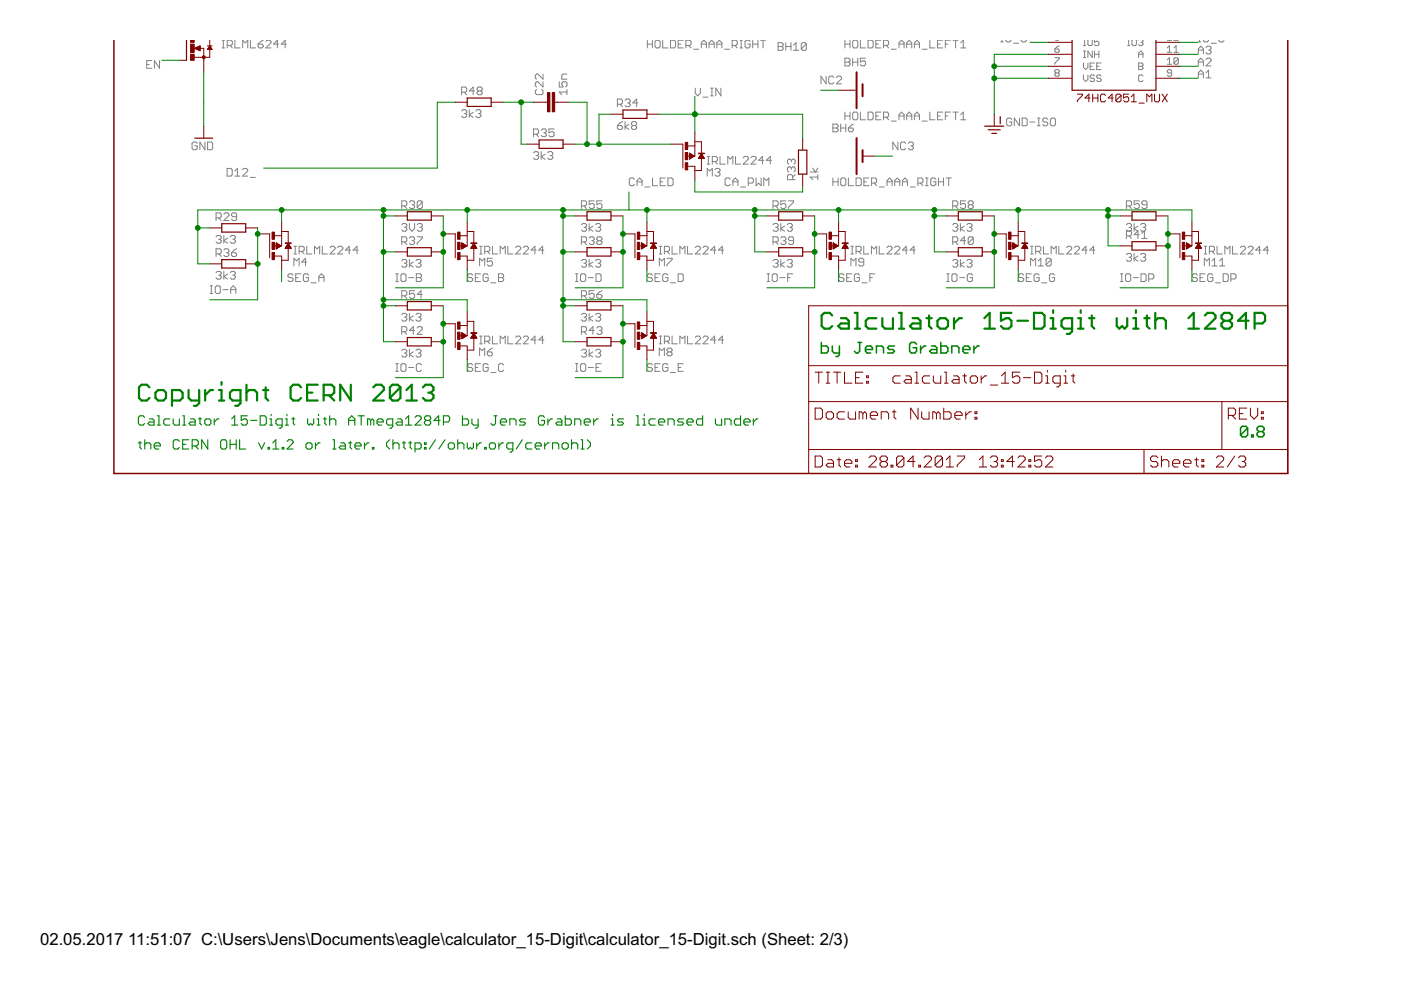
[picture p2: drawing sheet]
<svg xmlns="http://www.w3.org/2000/svg" width="297mm" height="210mm" viewBox="0 0 297 210" stroke-linecap="round" stroke-linejoin="round" font-family="sans-serif">
<defs><g id="words">
<g font-size="4">
<text x="8.5" y="200.4">02.05.2017</text>
<text x="27.2" y="200.4">11:51:07 C:\Users\Jens\Documents\eagle\calculator_15-Digit\calculator_15-Digit.sch (Sheet: 2/3)</text>
</g>
</g></defs>
<g fill="none" stroke="#808080" stroke-width=".21">
<path d="M31.1 13.7h.5M32.2 12.8h-1.1v1.7h1.1M33.8 12.8v1.7l-1.1-1.7v1.7M47.1 10.2h.5M47.1 8.5h.5M47.3 8.5v1.7M48.2 9.6h.8l.3-.2v-.6l-.3-.3h-.8v1.7M48.7 9.6l.6 .6M49.8 8.5v1.7h1.1M51.5 10.2v-1.7l.5 .6 .5-.6v1.7M53.1 8.5v1.7h1.1M54.7 9.4h.8l.3 .2v.3l-.3 .3h-.5l-.3-.3z"/>
<path d="M55.8 8.5l-.5 .3-.6 .6M56.4 8.8l.2-.3h.6l.2 .3v.3l-1 1.1h1M59.1 9.4h-1.1l.8-.9v1.7M60.7 9.4h-1.1l.9-.9v1.7M97.9 19.6h.8l.3-.3v-.6l-.3-.2h-.8v1.6M98.4 19.6l.6 .5M100.6 19.3h-1.1l.8-.8v1.6M101.4 19.3l-.2-.3v-.3l.2-.2h.6l.2 .2v.3l-.2 .3M101.4 19.3h.6M101.4 19.3l-.2 .3v.2l.2 .3h.6l.2-.3v-.2l-.2-.3M113.8 19l-.3 .3v.5l.3 .3h1.1l.2-.3v-.5l-.2-.3M115.1 17.3v1.1l-1.1-1.1h-.2l-.3 .3v.6l.3 .2"/>
<path d="M115.1 15.7v1.1l-1.1-1.1h-.2l-.3 .3v.5l.3 .3M118.6 17.3v1.1h.8l-.3-.5v-.3l.3-.3h.5l.3 .3v.6l-.3 .2M120.2 19.5h-1.6l.5 .6M120.2 19v1.1M120.2 15.7h-.8l-.3 .3v.8h1.1M137.2 9.4h1.1M137.2 8.5v1.7M138.3 8.5v1.7M138.9 8.8l.2-.3h.6l.3 .3v1.1l-.3 .3h-.6l-.2-.3zM140.5 8.5v1.7h1.1M142.2 8.5h.8l.2 .3v1.1l-.2 .3h-.8zM143.8 9.4h.5"/>
<path d="M144.9 8.5h-1.1v1.7h1.1M145.4 9.6h.8l.3-.2v-.6l-.3-.3h-.8v1.7M146 9.6l.5 .6M147.1 10.4h1M147.4 18.7v1.1l.5 .5 .6-.5v-1.1M148.7 9.4h1.1M148.7 10.2v-1.1l.5-.6 .6 .6v1.1M150.3 9.4h1.1M150.3 10.2v-1.1l.6-.6 .5 .6v1.1M150.7 18.7h.5M150.9 18.7v1.6M152 9.4h1.1"/>
<path d="M152 10.2v-1.1l.5-.6 .6 .6v1.1M152.8 18.7v1.6l-1-1.6v1.6M153.6 10.4h1.1M155.2 9.6h.9l.2-.2v-.6l-.2-.3h-.9v1.7M155.8 9.6l.5 .6M156.9 10.2h.5M156.9 8.5h.5M157.1 8.5v1.7M159 8.8l-.2-.3h-.6l-.2 .3v1.1l.2 .3h.6l.2-.3v-.5h-.5M159.6 9.4h1.1M159.6 8.5v1.7M160.7 8.5v1.7"/>
<path d="M161.2 8.5h1.1M161.8 8.5v1.7M165 9h.8l.3 .3v.3l-.3 .3 .3 .2v.3l-.3 .3h-.8zM165 9.9h.8M166.6 9.9h1.1M166.6 9v1.7M167.7 9v1.7M168.3 10.7h1M168.3 9.6l.5-.6v1.7M171 9.3l-.3-.3h-.5l-.3 .3v1.1M171 9.3v1.1l-.3 .3h-.5l-.3-.3M171 9.3l-1.1 1.1"/>
<path d="M175.2 16.2v1.6l-1.1-1.6v1.6M176.8 16.4l-.3-.2h-.5l-.3 .2v1.1l.3 .3h.5l.3-.3M177.3 16.4l.3-.2h.5l.3 .2v.3l-1.1 1.1h1.1M179.1 12.3h.9l.2 .3v.3l-.2 .3 .2 .2v.3l-.2 .3h-.9zM179.1 9.4h1.1M179.1 8.5v1.7M179.1 13.2h.9M180.2 8.5v1.7M180.8 12.3v1.7M180.8 13.2h1.1M181 8.5h.6l.3 .3v1.1l-.3 .3h-.6l-.2-.3v-1.1zM181.9 12.3v1.7"/>
<path d="M182.4 8.5v1.7h1.1M183.5 12.3h-1.1v.9l.6-.3h.2l.3 .3v.5l-.3 .3h-.5l-.3-.3M184 8.5h.9l.2 .3v1.1l-.2 .3h-.9zM185.7 9.4h.5M186.8 8.5h-1.1v1.7h1.1M187.3 9.6h.8l.3-.2v-.6l-.3-.3h-.8v1.7M187.9 9.6l.5 .6M189 10.4h1M190.6 9.4h1.1M190.6 10.2v-1.1l.5-.6 .6 .6v1.1M192.2 9.4h1.1M192.2 10.2v-1.1l.6-.6 .5 .6v1.1"/>
<path d="M193.9 9.4h1M193.9 10.2v-1.1l.5-.6 .5 .6v1.1M195.5 10.4h1.1M197.1 8.5v1.7h1.1M198.8 9.4h.5M199.9 8.5h-1.1v1.7h1.1M200.4 9.4h.6M201.5 8.5h-1.1v1.7M202.1 8.5h1M202.6 8.5v1.7M203.7 10.2h1.1M203.7 9.1l.5-.6v1.7"/>
<path d="M212.2 8.9h.5M212.4 8.5v.4M213.3 8.5l.2 .4h.6l.2-.4M214.9 9.2h1.1M216.5 8.5l.3 .4h.5l.3-.4M223.6 10.4h.7l.3 .5-.3 .2h-.4l-.3-.2zM223.6 12.2h1v.3l-1 .9v.2M223.8 8.5h.6M223.9 15.5l-.3 .2 .3 .5h.4l.3-.3-.3-.4M223.9 15.5l-.3-.3 .3-.4h.4l.3 .2-.3 .5M223.9 15.5h.4M224.6 9.7l-1 .7"/>
<path d="M229.7 9.7h.5M229.7 13.4v.9l.5 .5 .5-.5v-.9M229.7 15.9v.9l.5 .5 .5-.5v-.9M229.7 12.2h.5M229.7 10.8h.5M230 8.5v1.2M230 10.8v1.4M230.7 8.5v.9l.2 .3h.5l.2-.3-.1-.9M231.1 14.1h.5M231.6 10.8v1.4l-.9-1.4v1.4M232.1 8.5v.5l.4-.3 .5 .3v.4l-.3 .3h-.4l-.2-.3M232.1 16.1l-.3-.2h-.4l-.3 .5 .3 .2h.4l.3 .5-.3 .2h-.4l-.3-.2"/>
<path d="M232.1 13.4h-1v1.4h1M232.1 10.8v1.4M232.1 11.5h.9M232.5 14.1h.5M233 10.8v1.4M233.4 16.1l-.2-.2h-.5l-.2 .2 .2 .5h.5l.2 .2-.2 .5h-.5l-.2-.2M233.4 13.4h-.9v1.4h.9M239.1 9.7h.4M239.3 8.5v1.2M240.1 8.5l-.1 .9 .2 .3h.5l.2-.3v-.9M241.4 13.4h.7l.2 .2-.2 .5 .2 .4-.2 .3h-.7zM241.4 14.1h.7"/>
<path d="M241.4 11.5h.9M241.4 12.2v-.9l.5-.5 .4 .5v.9M241.5 8.5h-.1M241.9 9h.2M242.1 9l.2 .2-.2 .5h-.5l-.2-.3M242.3 8.5v.2l-.2 .3M242.3 16.1l-.2-.2h-.5l-.2 .2v1l.2 .2h.5l.2-.2M247.5 8.6h.9M247.5 11.1h.9M247.5 10.2l.4-.5v1.4M247.5 12.7l.4-.5v1.4M247.5 13.6h.9"/>
<path d="M247.9 8.5v.1M248.4 15.5h-.7l-.2-.3 .2-.4h.5l.2 .2v.9l-.2 .3h-.5l-.2-.3M248.9 11.1h.9M248.9 10.2l.5-.5v1.4M249 8.5l-.1 .1h.9M249.8 12.5l-.2-.3h-.5l-.2 .3v.9M249.8 12.5v.9l-.2 .2h-.5l-.2-.2M249.8 12.5l-.9 .9M254.1 15.7h1M254.1 13.2h1M254.1 11.4v-1l.5-.6 .5 .6v1M254.1 14v-1.1l.5-.6 .5 .6v1.1"/>
<path d="M254.1 16.5v-1.1l.5-.5 .5 .5v1.1M254.1 10.6h1M254.1 8.9h.5M254.3 8.5v.4M255.1 8.5l.3 .4h.6l.2-.4M255.7 12.6l.3-.3h.5l.3 .3v.3l-1.1 1.1h1.1M255.7 10.1l.3-.3h.5l.3 .3v.3l-.3 .2M255.7 15.4l.5-.5v1.6M255.7 16.5h1.1M256.2 10.6h.3M256.5 10.6l.3 .3v.3l-.3 .2h-.5l-.3-.2M256.8 9.2h1.1"/>
<path d="M258.4 8.5l.3 .4h.5l.3-.3M41.8 30.4l-.2-.3h-.6l-.3 .3v1.1l.3 .2h.6l.2-.2v-.6h-.5M43.5 30.1v1.6l-1.1-1.6v1.6M44 30.1h.8l.3 .3v1.1l-.3 .2h-.8zM48.2 35.7h.8l.2 .3v1.1l-.2 .2h-.8zM49.8 37.3h1.1M49.8 36.3l.5-.6v1.6M51.4 36l.3-.3h.5l.3 .3v.3l-1.1 1h1.1M53.1 37.6h1M97.9 23.5l.2-.2h.6l.3 .2v.3l-.3 .3M98.4 24.1h.3M98.7 24.1l.3 .2v.3l-.3 .3h-.6l-.2-.3"/>
<path d="M99.5 23.3v1.6M100.3 23.8l-.8 .5 .8 .6M100.9 23.5l.3-.2h.5l.3 .2v.3l-.3 .3M101.4 24.1h.3M101.7 24.1l.3 .2v.3l-.3 .3h-.5l-.3-.3M113.1 32.4l.3-.2h.5l.3 .2v.3l-.3 .3M113.1 28.4h.8l.3-.2v-.6l-.3-.3h-.8v1.7M113.6 33h.3M113.6 28.4l.6 .6M113.9 33l.3 .2v.3l-.3 .3h-.5l-.3-.3M114.7 32.2v1.6M114.7 27.6l.3-.3h.6l.2 .3v.3l-.2 .3"/>
<path d="M115.3 28.2h.3M115.6 32.7l-.9 .5 .9 .6M115.6 28.2l.2 .2v.3l-.2 .3h-.6l-.3-.3M116.1 32.4l.3-.2h.5l.3 .2v.3l-.3 .3M116.6 33h.3M116.9 33l.3 .2v.3l-.3 .3h-.5l-.3-.3M117.5 27.3h-1.1v.9l.5-.3h.3l.3 .3v.5l-.3 .3h-.6l-.2-.3M130.9 22.1h.8l.3-.3v-.5l-.3-.3h-.8v1.6M130.9 26.6h.8l.3 .3v.3l-.3 .2h-.6l-.2-.2zM131.4 22.1l.6 .5M132 25.8l-.6 .3-.5 .5M132.5 25.8v1.6"/>
<path d="M132.5 21.3l.3-.3h.5l.3 .3v.2l-.3 .3M133.1 21.8h.2M133.3 26.4l-.8 .5 .8 .5M133.3 21.8l.3 .3v.3l-.3 .2h-.5l-.3-.2M134.2 26.6l-.3 .3v.3l.3 .2h.5l.3-.2v-.3l-.3-.3M134.2 26.6h.5M134.2 26.6l-.3-.2v-.3l.3-.3h.5l.3 .3v.3l-.3 .2M134.5 38l-.3-.3h-.5l-.3 .3v1.1l.3 .3h.5l.3-.3M135.1 38.5h1M135.1 39.4v-1.1l.5-.6 .5 .6v1.1M135.3 21.8h-1.1l.8-.8v1.6M136.7 39.6h1.1"/>
<path d="M138.3 37.7v1.7h1.1M140 38.5h.5M141.1 37.7h-1.1v1.7h1.1M141.6 37.7h.8l.3 .3v1.1l-.3 .3h-.8zM149 20.6h1.1M149.9 34.8h.6M149.9 33.2h.6M149.9 37.3v-1.6l.6 .6 .5-.6v1.6M150.2 33.2v1.6M150.7 20.3h.5M151 34.2h.8l.3-.2v-.6l-.3-.2h-.8v1.6M151.6 34.2l.5 .6"/>
<path d="M151.6 36l.2-.3h.6l.3 .3v.3l-.3 .2M152.1 36.5h.3M152.4 36.5l.3 .3v.3l-.3 .2h-.6l-.2-.2M152.7 33.2v1.6h1.1M154.3 34.8v-1.6l.5 .5 .6-.5v1.6M154.8 38l-.2-.3h-.6l-.3 .3v1.1l.3 .3h.6l.2-.3M155.4 39.4v-1.1l.5-.6 .6 .6v1.1M155.4 38.5h1.1M155.9 33.2v1.6h1.1M157 39.6h1.1M157.6 33.4l.2-.2h.6l.3 .2v.3l-1.1 1.1h1.1M158.6 38.8h.9l.2-.3v-.5l-.2-.3h-.9v1.7"/>
<path d="M159.2 33.4l.3-.2h.5l.3 .2v.3l-1.1 1.1h1.1M160.3 37.7v1.7l.5-.6 .6 .6v-1.7M161.9 34h-1.1l.8-.8v1.6M161.9 39.4v-1.7l.6 .6 .5-.6v1.7M163.6 34h-1.1l.8-.8v1.6M167.8 34l-.3-.3h-.3l-.2 .3v.5l.2 .3M167.8 34l.3-.3h.2l.3 .3v.5l-.3 .3M167.8 35.6l-.3-.2h-.3l-.2 .2v.6l.2 .3M167.8 35.6l.3-.2h.2l.3 .2v.6l-.3 .3M167.8 34v.3M167.8 35.6v.3M168.1 38.1v-.8l-.3-.3h-.6l-.2 .3v.8h1.6"/>
<path d="M168.6 37l-.5 .5M171.8 36.5h1.6M172.3 35.6l.5 .9 .6-.9M173.4 37.5h-1.6l.5 .6M173.4 37v1.1M176.6 26.3h.8l.3 .3v.3l-.3 .2 .3 .3v.3l-.3 .2h-.8zM176.6 37.7v1.7M176.6 38.5h1.1M176.6 27.1h.8M177.7 37.7v1.7M178.2 26.3v1.6M178.2 27.1h1.1"/>
<path d="M178.5 37.7h.5l.3 .3v1.1l-.3 .3h-.5l-.3-.3v-1.1zM179.1 23.8v1.6M179.1 24.6h1.1M179.3 26.3v1.6M179.9 37.7v1.7h1.1M179.9 27.1h.8l.3 .3v.3l-.3 .2h-.6l-.2-.2zM180.2 23.8v1.6M181 26.3l-1.1 .8M181 23.8h.6l.3 .2v1.1l-.3 .3h-.6l-.2-.3v-1.1zM181.5 37.7h.8l.3 .3v1.1l-.3 .3h-.8zM182.4 23.8v1.6h1.1M183.2 38.5h.5"/>
<path d="M184 23.8h.9l.2 .2v1.1l-.2 .3h-.9zM184.2 37.7h-1v1.7h1M184.8 38.8h.8l.3-.3v-.5l-.3-.3h-.8v1.7M185.3 38.8l.6 .6M185.7 24.6h.5M186.4 39.6h1.1M186.8 23.8h-1.1v1.6h1.1M187.3 24.8h.8l.3-.2v-.6l-.3-.2h-.8v1.6M187.9 24.8l.5 .6M188.1 39.4v-1.1l.5-.6 .5 .6v1.1M188.1 38.5h1M189 25.7h1"/>
<path d="M189.7 39.4v-1.1l.5-.6 .6 .6v1.1M189.7 38.5h1.1M190.4 30.1v1.6l-1.1-1.6v1.6M190.6 25.4v-1.1l.5-.5 .6 .5v1.1M190.6 24.6h1.1M191.3 38.5h1.1M191.3 39.4v-1.1l.6-.6 .5 .6v1.1M192 30.4l-.3-.3h-.5l-.3 .3v1.1l.3 .2h.5l.3-.2M192.2 25.4v-1.1l.6-.5 .5 .5v1.1M192.2 24.6h1.1M192.6 30.4l.2-.3h.6l.3 .3v.3l-.3 .2M193 39.6h1.1"/>
<path d="M193.1 30.9h.3M193.4 30.9l.3 .3v.3l-.3 .2h-.6l-.2-.2M193.9 25.4v-1.1l.5-.5 .5 .5v1.1M193.9 24.6h1M194.6 38.8h.8l.3-.3v-.5l-.3-.3h-.8v1.7M195.2 38.8l.5 .6M195.5 25.7h1.1M196.2 37.7h.6M196.2 39.4h.6M196.5 37.7v1.7M197.1 23.8v1.6h1.1M198.4 38l-.3-.3h-.5l-.3 .3v1.1l.3 .3h.5l.3-.3v-.6h-.5"/>
<path d="M198.8 24.6h.5M199 38.5h1M199 37.7v1.7M199.9 23.8h-1.1v1.6h1.1M200 37.7v1.7M200.4 24.6h.6M200.6 37.7h1.1M201.1 37.7v1.7M201.5 23.8h-1.1v1.6M202.1 23.8h1M202.6 23.8v1.6M203.7 24.3l.5-.5v1.6"/>
<path d="M203.7 25.4h1.1M214.5 25.3l-.3-.3h-.5l-.3 .3v1.1l.3 .3h.5l.3-.3v-.5h-.5M216.2 25v1.7l-1.1-1.7v1.7M216.7 25h.8l.3 .3v1.1l-.3 .3h-.8zM218.3 25.9h1.1M220 25h.5M220 26.7h.5M220.2 25v1.7M222.1 25.3l-.2-.3h-.6l-.2 .3v.3l.2 .3h.6l.2 .2v.3l-.2 .3h-.6l-.2-.3M222.7 25.3l.3-.3h.5l.3 .3v1.1l-.3 .3h-.5l-.3-.3zM45.8 53.8h.8l.3-.2v-.6l-.3-.3h-.8v1.7M45.8 57.8l.3-.2h.5l.3 .2v.3l-.3 .3"/>
<path d="M45.8 46.2h.8l.3-.2v-.6l-.3-.3h-.8v1.7M45.8 50.2l.3-.3h.5l.3 .3v.3l-.3 .2M46.4 58.4h.2M46.4 50.7h.2M46.4 53.8l.5 .6M46.4 46.2l.5 .6M46.6 50.7l.3 .3v.3l-.3 .3h-.5l-.3-.3M46.6 58.4l.3 .2v.3l-.3 .3h-.5l-.3-.3M47.5 49.9v1.7M47.5 57.6v1.6M47.5 53l.2-.3h.6l.2 .3v.3l-.2 .3M47.5 45.4l.2-.3h.6l.2 .3v.3l-1 1.1h1"/>
<path d="M48 53.6h.3M48.3 58.1l-.8 .5 .8 .6M48.3 50.5l-.8 .5 .8 .6M48.3 53.6l.2 .2v.3l-.2 .3h-.6l-.2-.3M48.8 57.8l.3-.2h.5l.3 .2v.3l-.3 .3M48.8 50.2l.3-.3h.5l.3 .3v.3l-.3 .2M49.1 53.6h.8l.3 .2v.3l-.3 .3h-.5l-.3-.3zM49.4 58.4h.2M49.4 50.7h.2M49.6 58.4l.3 .2v.3l-.3 .3h-.5l-.3-.3M49.6 50.7l.3 .3v.3l-.3 .3h-.5l-.3-.3M50.2 52.7l-1.1 .9"/>
<path d="M50.2 46h-.8l-.3-.3v-.3l.3-.3h.5l.3 .3v1.1l-.3 .3h-.5l-.3-.3M62.1 58.3l-.2-.2h-.6l-.3 .2v.3l.3 .3h.6l.2 .2v.3l-.2 .3h-.6l-.3-.3M62.3 53.8h.6M62.3 52.2h.6M62.3 56.4v-1.6l.6 .5 .5-.5v1.6M62.6 52.2v1.6M62.7 58.9h.5M63.4 53.3h.8l.3-.3v-.5l-.3-.3h-.8v1.6M63.8 58.1h-1.1v1.6h1.1M63.9 53.3l.6 .5M65 52.2v1.6h1.1M65 55.6h-1l.8-.8v1.6"/>
<path d="M65.4 58.3l-.3-.2h-.5l-.3 .2v1.1l.3 .3h.5l.3-.3v-.5h-.5M66 60h1.1M66.7 53.8v-1.6l.5 .6 .6-.6v1.6M67.6 59.7v-1.1l.5-.5 .6 .5v1.1M67.6 58.9h1.1M68.3 52.2v1.6h1.1M70 52.5l.2-.3h.6l.2 .3v.3l-1 1h1M71.6 52.5l.3-.3h.5l.3 .3v.3l-1.1 1h1.1M74.3 53h-1.1l.8-.8v1.6M75.9 53h-1l.8-.8v1.6M83.9 59.7h.6M83.9 58.1h.6"/>
<path d="M84.2 58.1v1.6M85.2 55.3l.2-.3h.6l.3 .3v.3l-.3 .2M85.2 43.7h.8l.3-.3v-.5l-.3-.3h-.8v1.6M85.2 47.7l.2-.3h.6l.3 .3v.2l-.3 .3M85.2 51.3h.8l.3-.3v-.5l-.3-.3h-.8v1.6M85.3 58.1h.5l.3 .2v1.1l-.3 .3h-.5l-.3-.3v-1.1zM85.7 55.8h.3M85.7 48.2h.3M85.7 51.3l.6 .5M85.7 43.7l.6 .5M86 48.2l.3 .3v.2l-.3 .3h-.6l-.2-.3M86 55.8l.3 .3v.3l-.3 .2h-.6l-.2-.2"/>
<path d="M86.6 58.9h1.1M86.8 47.4v1.1l.6 .5 .5-.5v-1.1M86.8 55v1.6M86.8 42.9l.3-.3h.5l.3 .3v.2l-.3 .3M86.8 50.5l.3-.3h.5l.3 .3v.3l-.3 .2M87.4 51h.2M87.4 43.4h.2M87.6 55.6l-.8 .5 .8 .5M87.6 43.4l.3 .3v.2l-.3 .3h-.5l-.3-.3M87.6 51l.3 .3v.3l-.3 .2h-.5l-.3-.2M88.2 55.3l.3-.3h.5l.3 .3v.3l-.3 .2M88.3 58.1h.8l.3 .2v.3l-.3 .3 .3 .2v.3l-.3 .3h-.8z"/>
<path d="M88.3 58.9h.8M88.5 47.7l.2-.3h.6l.2 .3v.2l-.2 .3M88.5 50.2h1v.3l-1 1.1v.2M88.7 55.8h.3M89 55.8l.3 .3v.3l-.3 .2h-.5l-.3-.2M89 48.2h.3M89.3 48.2l.2 .3v.2l-.2 .3h-.6l-.2-.3M89.5 42.9v1l-.2 .3h-.6l-.2-.3M89.5 42.9l-.2-.3h-.6l-.2 .3v1M89.5 42.9l-1 1M100.2 58.3l-.3-.2h-.5l-.3 .2v.3l.3 .3h.5l.3 .2v.3l-.3 .3h-.5l-.3-.3M100.8 58.9h.5"/>
<path d="M101.7 53.8h.5M101.7 52.2h.5M101.7 56.4v-1.6l.5 .5 .6-.5v1.6M101.9 58.1h-1.1v1.6h1.1M102 52.2v1.6M102.8 53.3h.8l.3-.3v-.5l-.3-.3h-.8v1.6M103.3 53.3l.6 .5M103.5 58.3l-.3-.2h-.5l-.3 .2v1.1l.3 .3h.5l.3-.3v-.5h-.5M104.1 60h1M104.4 54.8h-1.1v.8l.6-.3h.2l.3 .3v.5l-.3 .3h-.5l-.3-.3M104.4 52.2v1.6h1.1M105.7 58.1h.8l.3 .2v.3l-.3 .3 .3 .2v.3l-.3 .3h-.8z"/>
<path d="M105.7 58.9h.8M106 53.8v-1.6l.6 .6 .5-.6v1.6M107.7 52.2v1.6h1.1M109.3 52.5l.3-.3h.5l.3 .3v.3l-1.1 1h1.1M111 52.5l.2-.3h.6l.2 .3v.3l-1 1h1M113.7 53h-1.1l.8-.8v1.6M115.3 53h-1.1l.8-.8v1.6M122 59.7h.5M122 58.1h.5M122.3 58.1v1.6M123.1 58.3l.3-.2h.5l.3 .2v1.1l-.3 .3h-.5l-.3-.3zM123.3 55.3l.2-.3h.6l.3 .3v.3l-.3 .2"/>
<path d="M123.3 43.7h.8l.3-.3v-.5l-.3-.3h-.8v1.6M123.3 47.7l.2-.3h.6l.3 .3v.2l-.3 .3M123.3 51.3h.8l.3-.3v-.5l-.3-.3h-.8v1.6M123.8 55.8h.3M123.8 48.2h.3M123.8 51.3l.6 .5M123.8 43.7l.6 .5M124.1 55.8l.3 .3v.3l-.3 .2h-.6l-.2-.2M124.1 48.2l.3 .3v.2l-.3 .3h-.6l-.2-.3M124.7 58.9h1.1M124.9 50.5l.3-.3h.5l.3 .3v.3l-.3 .2M124.9 47.4v1.6"/>
<path d="M124.9 55v1.6M125.5 51h.2M125.7 51l.3 .3v.3l-.3 .2h-.5l-.3-.2M125.7 55.6l-.8 .5 .8 .5M125.7 47.9l-.8 .6 .8 .5M126 42.6h-1.1v.8l.6-.3h.2l.3 .3v.5l-.3 .3h-.5l-.3-.3M126.3 55.3l.2-.3h.6l.3 .3v.3l-.3 .2M126.3 47.7l.2-.3h.6l.3 .3v.2l-.3 .3M126.4 58.1h.8l.2 .2v1.1l-.2 .3h-.8zM126.8 51l-.3-.2v-.3l.3-.3h.6l.2 .3v.3l-.2 .2M126.8 55.8h.3M126.8 48.2h.3"/>
<path d="M126.8 51h.6M126.8 51l-.3 .3v.3l.3 .2h.6l.2-.2v-.3l-.2-.3M127.1 55.8l.3 .3v.3l-.3 .2h-.6l-.2-.2M127.1 48.2l.3 .3v.2l-.3 .3h-.6l-.2-.3M127.6 42.6h-1.1v.8l.6-.3h.3l.2 .3v.5l-.2 .3h-.6l-.3-.3M138.3 58.3l-.3-.2h-.5l-.3 .2v.3l.3 .3h.5l.3 .2v.3l-.3 .3h-.5l-.3-.3M138.9 58.9h.5M139.8 53.8h.5M139.8 52.2h.5M139.8 56.4v-1.6l.5 .5 .6-.5v1.6M140 58.1h-1.1v1.6h1.1M140 52.2v1.6"/>
<path d="M140.9 53.3h.8l.2-.3v-.5l-.2-.3h-.8v1.6M141.4 53.3l.5 .5M141.4 54.8h1.1v.2l-1.1 1.1v.3M141.6 58.3l-.3-.2h-.5l-.3 .2v1.1l.3 .3h.5l.3-.3v-.5h-.5M142.2 60h1M142.5 52.2v1.6h1.1M143.8 58.1h.8l.3 .2v1.1l-.3 .3h-.8zM144.1 53.8v-1.6l.6 .6 .5-.6v1.6M145.8 52.2v1.6h1.1M147.4 52.5l.3-.3h.5l.3 .3v.3l-1.1 1h1.1M149.1 52.5l.2-.3h.6l.2 .3v.3l-1 1h1M151.8 53h-1.1l.8-.8v1.6"/>
<path d="M153.4 53h-1.1l.8-.8v1.6M162.6 59.7h.6M162.6 58.1h.6M162.9 58.1v1.6M163.7 58.3l.3-.2h.5l.3 .2v1.1l-.3 .3h-.5l-.3-.3zM163.9 55.3l.3-.3h.5l.3 .3v.3l-.3 .2M163.9 43.7h.8l.3-.3v-.5l-.3-.3h-.8v1.6M163.9 47.7l.3-.3h.5l.3 .3v.2l-.3 .3M163.9 51.3h.8l.3-.3v-.5l-.3-.3h-.8v1.6M164.4 55.8h.3M164.4 48.2h.3M164.4 51.3l.6 .5"/>
<path d="M164.4 43.7l.6 .5M164.7 55.8l.3 .3v.3l-.3 .2h-.5l-.3-.2M164.7 48.2l.3 .3v.2l-.3 .3h-.5l-.3-.3M165.4 58.9h1.1M165.5 47.4v1.6M165.5 55v1.6M165.5 50.5l.3-.3h.5l.3 .3v.3l-.3 .2M166.1 51h.2M166.3 55.6l-.8 .5 .8 .5M166.3 51l.3 .3v.3l-.3 .2h-.5l-.3-.2M166.3 47.9l-.8 .6 .8 .5M166.6 42.6h-1.1v.8l.6-.3h.2l.3 .3v.5l-.3 .3h-.5l-.3-.3"/>
<path d="M166.9 55.3l.3-.3h.5l.3 .3v.3l-.3 .2M166.9 47.7l.3-.3h.5l.3 .3v.2l-.3 .3M167 58.9h.5M167.2 42.6h1.1v.3l-1.1 1v.3M167.4 55.8h.3M167.4 48.2h.3M167.7 55.8l.3 .3v.3l-.3 .2h-.5l-.3-.2M167.7 48.2l.3 .3v.2l-.3 .3h-.5l-.3-.3M168.1 58.1h-1.1v1.6M168.3 51h-.9l-.2-.2v-.3l.2-.3h.6l.3 .3v1.1l-.3 .2h-.6l-.2-.2M178.9 58.3l-.2-.2h-.6l-.2 .2v.3l.2 .3h.6l.2 .2v.3l-.2 .3h-.6l-.2-.3M179.5 58.9h.5"/>
<path d="M180.4 53.8h.6M180.4 52.2h.6M180.4 56.4v-1.6l.6 .5 .5-.5v1.6M180.6 58.1h-1.1v1.6h1.1M180.7 52.2v1.6M181.5 53.3h.8l.3-.3v-.5l-.3-.3h-.8v1.6M182 53.3l.6 .5M182.2 58.3l-.3-.2h-.5l-.3 .2v1.1l.3 .3h.5l.3-.3v-.5h-.5M182.8 60h1.1M183.1 52.2v1.6h1.1M183.1 55.6h-.8l-.2-.3v-.3l.2-.2h.6l.2 .2v1.1l-.2 .3h-.6l-.2-.3M184.4 58.9h.6"/>
<path d="M184.8 53.8v-1.6l.5 .6 .6-.6v1.6M185.5 58.1h-1.1v1.6M186.4 52.2v1.6h1.1M188 52.5l.3-.3h.6l.2 .3v.3l-1.1 1h1.1M189.7 52.5l.2-.3h.6l.3 .3v.3l-1.1 1h1.1M192.4 53h-1.1l.8-.8v1.6M194 53h-1l.8-.8v1.6M200.7 59.7h.6M200.7 58.1h.6M201 58.1v1.6M202 55.3l.3-.3h.5l.3 .3v.3l-.3 .2M202 43.7h.8l.3-.3v-.5l-.3-.3h-.8v1.6"/>
<path d="M202 47.7l.3-.3h.5l.3 .3v.2l-.3 .3M202 51.3h.8l.3-.3v-.5l-.3-.3h-.8v1.6M202.1 58.1h.5l.3 .2v1.1l-.3 .3h-.5l-.3-.3v-1.1zM202.5 55.8h.3M202.5 48.2h.3M202.5 51.3l.6 .5M202.5 43.7l.6 .5M202.8 55.8l.3 .3v.3l-.3 .2h-.5l-.3-.2M202.8 48.2l.3 .3v.2l-.3 .3h-.5l-.3-.3M203.5 58.9h1M203.6 47.4v1.6M203.6 55v1.6"/>
<path d="M204.4 55.6l-.8 .5 .8 .5M204.4 47.9l-.8 .6 .8 .5M204.7 42.6h-1.1v.8l.6-.3h.2l.3 .3v.5l-.3 .3h-.5l-.3-.3M204.7 51h-1.1l.8-.8v1.6M205 55.3l.3-.3h.5l.3 .3v.3l-.3 .2M205 47.7l.3-.3h.5l.3 .3v.2l-.3 .3M205.5 55.8h.3M205.5 48.2h.3M205.5 43.4l-.2-.3v-.2l.2-.3h.6l.3 .3v.2l-.3 .3M205.5 43.4l-.2 .3v.2l.2 .3h.6l.3-.3v-.2l-.3-.3M205.5 43.4h.6M205.8 55.8l.3 .3v.3l-.3 .2h-.5l-.3-.2"/>
<path d="M205.8 48.2l.3 .3v.2l-.3 .3h-.5l-.3-.3M206.2 58.3l-.3-.2h-.5l-.3 .2v1.1l.3 .3h.5l.3-.3v-.5h-.6M206.4 50.5l-1.1 1.1M206.4 50.5l-.3-.3h-.6l-.2 .3v1.1M206.4 50.5v1.1l-.3 .2h-.6l-.2-.2M217 58.3l-.2-.2h-.6l-.2 .2v.3l.2 .3h.6l.2 .2v.3l-.2 .3h-.6l-.2-.3M217.6 58.9h.5M218.5 53.8h.6M218.5 52.2h.6M218.5 56.4v-1.6l.6 .5 .5-.5v1.6M218.7 58.1h-1.1v1.6h1.1M218.8 52.2v1.6"/>
<path d="M219.6 53.3h.8l.3-.3v-.5l-.3-.3h-.8v1.6M220.1 55.3l.6-.5v1.6M220.1 53.3l.6 .5M220.1 56.4h1.1M220.3 58.3l-.3-.2h-.5l-.3 .2v1.1l.3 .3h.5l.3-.3v-.5h-.5M220.9 60h1.1M221.2 52.2v1.6h1.1M222.9 53.8v-1.6l.5 .6 .5-.6v1.6M222.9 55v1.1l-.3 .3h-.6l-.2-.3M222.9 55l-.3-.2h-.6l-.2 .2v1.1M222.9 55l-1.1 1.1M223.6 58.3l-.3-.2h-.5l-.3 .2v1.1l.3 .3h.5l.3-.3v-.5h-.5"/>
<path d="M224.5 52.2v1.6h1.1M226.1 52.5l.3-.3h.5l.3 .3v.3l-1.1 1h1.1M227.8 52.5l.2-.3h.6l.3 .3v.3l-1.1 1h1.1M230.5 53h-1.1l.8-.8v1.6M232.1 53h-1l.8-.8v1.6M237.6 59.7h.5M237.6 58.1h.5M237.8 58.1v1.6M238.6 58.3l.3-.2h.6l.2 .2v1.1l-.2 .3h-.6l-.3-.3zM238.8 54l.3-.3h.5l.3 .3v.3l-.3 .2M238.8 43.7h.8l.3-.3v-.5l-.3-.3h-.8v1.6M238.8 47.7l.3-.3h.5l.3 .3v.2l-.3 .3"/>
<path d="M238.8 50h.8l.3-.2v-.6l-.3-.3h-.8v1.7M239.4 54.5h.2M239.4 48.2h.2M239.4 50l.5 .6M239.4 43.7l.5 .5M239.6 48.2l.3 .3v.2l-.3 .3h-.5l-.3-.3M239.6 54.5l.3 .3v.3l-.3 .3h-.5l-.3-.3M240.3 58.9h1.1M240.5 47.4v1.6M240.5 53.7v1.7M241.3 54.3l-.8 .5 .8 .6M241.3 47.9l-.8 .6 .8 .5"/>
<path d="M241.5 42.6h-1v.8l.5-.3h.3l.2 .3v.5l-.2 .3h-.6l-.2-.3M241.5 49.8h-1l.8-.9v1.7M241.8 54l.3-.3h.5l.3 .3v.3l-.3 .2M241.8 47.7l.3-.3h.5l.3 .3v.2l-.3 .3M241.9 58.1h.8l.3 .2v1.1l-.3 .3h-.8zM242.1 49.5l.5-.6v1.7M242.1 50.6h1.1M242.4 54.5h.2M242.4 48.2h.2M242.6 54.5l.3 .3v.3l-.3 .3h-.5l-.3-.3M242.6 48.2l.3 .3v.2l-.3 .3h-.5l-.3-.3M243.2 43.4h-.8l-.3-.3v-.2l.3-.3h.5l.3 .3v1l-.3 .3h-.5l-.3-.3"/>
<path d="M243.5 59.1h.9l.2-.2v-.6l-.2-.2h-.9v1.6M253.9 58.3l-.3-.2h-.6l-.2 .2v.3l.2 .3h.6l.3 .2v.3l-.3 .3h-.6l-.2-.3M254.4 58.9h.6M255.3 53.8h.6M255.3 52.2h.6M255.3 56.4v-1.6l.6 .5 .5-.5v1.6M255.5 58.1h-1.1v1.6h1.1M255.6 52.2v1.6M256.4 53.3h.8l.3-.3v-.5l-.3-.3h-.8v1.6M257 55.3l.5-.5v1.6M257 53.3l.5 .5M257 56.4h1"/>
<path d="M257.2 58.3l-.3-.2h-.6l-.2 .2v1.1l.2 .3h.6l.3-.3v-.5h-.6M257.7 60h1.1M258 52.2v1.6h1.1M258.6 56.4h1.1M258.6 55.3l.5-.5v1.6M259.3 58.1h.8l.3 .2v1.1l-.3 .3h-.8zM259.7 53.8v-1.6l.5 .6 .6-.6v1.6M261 59.1h.8l.3-.2v-.6l-.3-.2h-.8v1.6M261.3 52.2v1.6h1.1M263 52.5l.2-.3h.6l.3 .3v.3l-1.1 1h1.1M264.6 52.5l.3-.3h.5l.3 .3v.3l-1.1 1h1.1M267.3 53h-1.1l.9-.8v1.6"/>
<path d="M269 53h-1.1l.8-.8v1.6M44.5 62.2h.6M44.5 60.6h.6M44.8 60.6v1.6M45.6 60.9l.3-.3h.5l.3 .3v1.1l-.3 .2h-.5l-.3-.2zM47.3 61.4h1.1M48.9 61.4h1.1M48.9 62.2v-1.1l.5-.5 .6 .5v1.1M83.9 78.7h.6M83.9 77.1h.6M84.2 77.1v1.6M85.2 62.7h.8l.3-.3v-.5l-.3-.3h-.8v1.7"/>
<path d="M85.2 66.7l.2-.3h.6l.3 .3v.3l-.3 .2M85.2 70.3h.8l.3-.2v-.6l-.3-.2h-.8v1.6M85.2 74.3l.2-.2h.6l.3 .2v.3l-.3 .3M85.3 77.1h.5l.3 .3v1.1l-.3 .2h-.5l-.3-.2v-1.1zM85.7 74.9h.3M85.7 67.2h.3M85.7 70.3l.6 .6M85.7 62.7l.6 .6M86 67.2l.3 .3v.3l-.3 .3h-.6l-.2-.3M86 74.9l.3 .2v.3l-.3 .3h-.6l-.2-.3M86.6 77.9h1.1M86.8 66.4v1.7"/>
<path d="M86.8 74.1v1.6M87.6 74.6l-.8 .5 .8 .6M87.6 67l-.8 .5 .8 .6M87.9 61.6h-1.1v.8l.6-.2h.2l.3 .2v.6l-.3 .3h-.5l-.3-.3M87.9 70.1h-1.1l.8-.8v1.6M88.2 66.7l.3-.3h.5l.3 .3v.3l-.3 .2M88.2 74.3l.3-.2h.5l.3 .2v.3l-.3 .3M88.5 69.5l.2-.2h.6l.2 .2v.3l-1 1.1h1M88.7 74.9h.3M88.7 67.2h.3M89 67.2l.3 .3v.3l-.3 .3h-.5l-.3-.3M89 74.9l.3 .2v.3l-.3 .3h-.5l-.3-.3"/>
<path d="M89.4 77.4l-.3-.3h-.6l-.2 .3v1.1l.2 .2h.6l.3-.2M89.5 62.4h-1l.8-.8v1.7M100.2 77.4l-.3-.3h-.5l-.3 .3v.2l.3 .3h.5l.3 .3v.3l-.3 .2h-.5l-.3-.2M100.8 77.9h.5M101.7 75.4v-1.6l.5 .5 .6-.5v1.6M101.7 72.9h.5M101.7 71.3h.5M101.9 77.1h-1.1v1.6h1.1M102 71.3v1.6M102.8 72.3h.8l.3-.2v-.6l-.3-.2h-.8v1.6M103.3 74.6h.8l.3 .3v.3l-.3 .2h-.5l-.3-.2zM103.3 72.3l.6 .6"/>
<path d="M103.5 77.4l-.3-.3h-.5l-.3 .3v1.1l.3 .2h.5l.3-.2v-.6h-.5M104.1 79h1M104.4 73.8l-1.1 .8M104.4 71.3v1.6h1.1M106 72.9v-1.6l.6 .5 .5-.5v1.6M106.8 77.4l-.3-.3h-.5l-.3 .3v1.1l.3 .2h.5l.3-.2M107.7 71.3v1.6h1.1M109.3 71.5l.3-.2h.5l.3 .2v.3l-1.1 1.1h1.1M111 71.5l.2-.2h.6l.2 .2v.3l-1 1.1h1M113.7 72.1h-1.1l.8-.8v1.6M115.3 72.1h-1.1l.8-.8v1.6M122 78.7h.5"/>
<path d="M122 77.1h.5M122.3 77.1v1.6M123.1 77.4l.3-.3h.5l.3 .3v1.1l-.3 .2h-.5l-.3-.2zM123.3 74.3l.2-.2h.6l.3 .2v.3l-.3 .3M123.3 62.7h.8l.3-.3v-.5l-.3-.3h-.8v1.7M123.3 66.7l.2-.3h.6l.3 .3v.3l-.3 .2M123.3 70.3h.8l.3-.2v-.6l-.3-.2h-.8v1.6M123.8 74.9h.3M123.8 67.2h.3M123.8 70.3l.6 .6M123.8 62.7l.6 .6M124.1 67.2l.3 .3v.3l-.3 .3h-.6l-.2-.3"/>
<path d="M124.1 74.9l.3 .2v.3l-.3 .3h-.6l-.2-.3M124.7 77.9h1.1M124.9 66.4v1.7M124.9 74.1v1.6M125.7 74.6l-.8 .5 .8 .6M125.7 67l-.8 .5 .8 .6M126 61.6h-1.1v.8l.6-.2h.2l.3 .2v.6l-.3 .3h-.5l-.3-.3M126 70.1h-1.1l.8-.8v1.6M126.3 66.7l.2-.3h.6l.3 .3v.3l-.3 .2M126.3 74.3l.2-.2h.6l.3 .2v.3l-.3 .3M126.4 77.9h.5M126.5 62.4h.9l.2 .3v.3l-.2 .3h-.6l-.3-.3z"/>
<path d="M126.5 69.5l.3-.2h.6l.2 .2v.3l-.2 .3M126.8 74.9h.3M126.8 67.2h.3M127.1 67.2l.3 .3v.3l-.3 .3h-.6l-.2-.3M127.1 74.9l.3 .2v.3l-.3 .3h-.6l-.2-.3M127.1 70.1h.3M127.4 70.1l.2 .2v.3l-.2 .3h-.6l-.3-.3M127.4 77.1h-1v1.6h1M127.6 61.6l-1.1 .8M138.3 77.4l-.3-.3h-.5l-.3 .3v.2l.3 .3h.5l.3 .3v.3l-.3 .2h-.5l-.3-.2M138.9 77.9h.5M139.8 72.9h.5"/>
<path d="M139.8 71.3h.5M139.8 75.4v-1.6l.5 .5 .6-.5v1.6M140 77.1h-1.1v1.6h1.1M140 71.3v1.6M140.9 72.3h.8l.2-.2v-.6l-.2-.2h-.8v1.6M141.4 72.3l.5 .6M141.6 77.4l-.3-.3h-.5l-.3 .3v1.1l.3 .2h.5l.3-.2v-.6h-.5M141.7 74.6l-.3-.3v-.2l.3-.3h.5l.3 .3v.2l-.3 .3M141.7 74.6l-.3 .3v.3l.3 .2h.5l.3-.2v-.3l-.3-.3M141.7 74.6h.5M142.2 79h1M142.5 71.3v1.6h1.1"/>
<path d="M143.8 77.9h.5M144.1 72.9v-1.6l.6 .5 .5-.5v1.6M144.9 77.1h-1.1v1.6h1.1M145.8 71.3v1.6h1.1M147.4 71.5l.3-.2h.5l.3 .2v.3l-1.1 1.1h1.1M149.1 71.5l.2-.2h.6l.2 .2v.3l-1 1.1h1M151.8 72.1h-1.1l.8-.8v1.6M153.4 72.1h-1.1l.8-.8v1.6"/>
</g>
<path d="M24.2 8.5v91.9h248.8v-91.9" fill="none" stroke="#800000" stroke-width=".32"/>
<g fill="none" stroke="#800000" stroke-width=".21">
<path d="M38.1 12.8h1.4M41.2 10.2l1.2-.5v1.1zM41.3 10.3h1.1M41.3 10.2h1.1M41.6 10.4h.8M41.7 10.1h.7M41.9 10.5h.5M42 9.9h.4M42.2 10.6h.2M42.2 9.8h.2M42.3 10.2h.9v5.1M44 9.7h1"/>
<path d="M44 10.4h.9M44.1 10.3h.7M44.2 10.2h.6M44.3 10.1h.4M44.3 9.9h.3M44.4 9.8h.1M44.5 10.4v1.7h-3.3M44.5 8.5v1.2M44.5 9.7l.5 .8h-1zM177.8 19.1h3.6M222.2 16.6h5.1M222.2 14.1h5.1"/>
<path d="M222.2 11.5h5.1M222.2 9h5.1M228.4 20h1.1v.2l-1.1 1.1v.3M231.7 20v1.6M232.8 20v1.6M239.3 20h-1.1v.8l.6-.3h.2l.3 .3v.5l-.3 .3h-.5l-.3-.3M244.8 20v1.3l.2 .3h.6l.3-.3v-1.3M245.1 16.6h5.1M245.1 14.1h5.1M245.1 11.5h5.1M245.1 9h5.1M246.4 20l1.1 1.6"/>
<path d="M247.5 20l-1.1 1.6M43.2 26.8v2.5M96.5 21.7h2.6M104.1 21.7h2.6M111.8 30.6h2.5M113 21.7h3.1M117.6 21.7h3M119.4 30.6h2.5M129.5 24.2h2.6M137.2 24.2h2.5M142.2 30.6h2.6v5M145.8 30.9h1.5"/>
<path d="M145.8 35.3h1.5v2.9M146.2 32.5l1 .6-1 .6zM146.2 33.7h.1M146.2 33.6h.1M146.2 33.6h.2M146.2 33.5h.4M146.2 33.4h.5M146.2 33.4h.6M146.2 33.3h.7M146.2 33.2h.8M146.2 33.1h1M146.2 33h.8"/>
<path d="M146.2 32.9h.7M146.2 32.9h.6M146.2 32.8h.5M146.2 32.7h.4M146.2 32.7h.3M146.2 32.6h.2M146.2 32.5h.1M147.3 28v5.1h-1.6M147.3 30.1h1.4v2.5M148.1 33.6h1.2M148.1 33.5h1.2M148.2 33.4h1"/>
<path d="M148.3 33.3h.9M148.3 33.2h.8M148.4 33.1h.7M148.4 33.1h.6M148.5 33h.5M148.5 32.9h.4M148.6 32.8h.2M148.6 32.7h.2M148.7 32.7h.1M148.7 33.5v2.7h-1.4M148.7 32.6l.7 1h-1.3zM170.2 29.3v2.5"/>
<path d="M170.2 36.9v2.5M182.9 33.1h2.5M210.8 24.2v2.6M231.1 20.8h-1.1l.9-.8v1.6M231.7 20.8h1.1M234.4 20.2l-.3-.2h-.5l-.3 .2v1.1l.3 .3h.5l.3-.3M236 20.8h-1.1l.9-.8v1.6M237.7 20.2l-.3-.2h-.5l-.3 .2v1.1M237.7 20.2v1.1l-.3 .3h-.5l-.3-.3M237.7 20.2l-1.1 1.1M239.9 21.6h1M239.9 20.5l.5-.5v1.6"/>
<path d="M241.5 21.9h1.1M243.1 21.6v-1.6l.6 .5 .5-.5v1.6M44.5 55.9h2.5M44.5 48.3h2.5M52.1 55.9h2.5M52.1 48.3h2.5M54.6 49.6h2.6v5.1M58.2 50h1.5M58.2 54.3h1.5v2.9M58.6 51.5l1 .6-1 .7M58.6 51.5v1.3M58.6 52.8h.1"/>
<path d="M58.6 52.7h.1M58.6 52.6h.2M58.6 52.6h.3M58.6 52.5h.4M58.6 52.4h.5M58.6 52.3h.6M58.6 52.3h.8M58.6 52.2h.9M58.6 52.1h.9M58.6 52h.8M58.6 51.9h.6M58.6 51.9h.5"/>
<path d="M58.6 51.8h.4M58.6 51.7h.3M58.6 51.6h.2M58.6 51.6h.1M58.6 51.5h.1M59.7 47.1v5h-1.6M59.7 49.1h1.4v2.5M60.5 52.6h1.2M60.6 52.5h1M60.6 52.4h1M60.7 52.3h.9M60.7 52.3h.8"/>
<path d="M60.7 52.2h.8M60.8 52.1h.6M60.9 52h.4M60.9 51.9h.4M61 51.9h.2M61 51.8h.2M61 51.7h.2M61.1 51.6h.1M61.1 52.5v2.7h-1.4M61.1 51.6l.6 1h-1.2zM83.8 53.4h2.6M83.8 45.8h2.6"/>
<path d="M91.4 53.4h2.6M91.4 45.8h2.6M94 49.6h2.5v5.1M97.5 50h1.6M97.5 54.3h1.6v2.9M97.9 52.8h.1M97.9 52.7h.1M97.9 52.6h.3M97.9 52.6h.4M97.9 52.5h.5M97.9 52.4h.6M97.9 52.3h.7"/>
<path d="M97.9 52.3h.8M97.9 52.2h.9M97.9 52.1h.9M97.9 52h.8M97.9 51.9h.7M97.9 51.9h.6M97.9 51.8h.5M97.9 51.7h.4M97.9 51.6h.2M97.9 51.6h.1M97.9 51.5h.1M97.9 51.5l1 .6-1 .7"/>
<path d="M97.9 51.5v1.3M99.1 47.1v5h-1.7M99.1 49.1h1.4v2.5M99.9 52.6h1.1M99.9 52.5h1.1M100 52.4h1M100 52.3h.9M100.1 52.3h.8M100.1 52.2h.7M100.1 52.1h.7M100.2 52.1h.5M100.2 52h.5"/>
<path d="M100.3 51.9h.3M100.4 51.8h.2M100.4 51.7h.1M100.5 52.5v2.7h-1.4M100.5 51.6l.6 1h-1.3zM100.5 51.6h.1M121.9 53.4h2.6M121.9 45.8h2.6M129.5 53.4h2.6M129.5 45.8h2.6M132.1 49.6h2.5v5.1M135.6 50h1.6"/>
<path d="M135.6 54.3h1.6v2.9M136 52.8h.1M136 52.7h.1M136 52.6h.2M136 52.6h.4M136 52.5h.5M136 52.4h.6M136 52.3h.7M136 52.3h.8M136 52.2h.9M136 52.1h.9M136 52h.8"/>
<path d="M136 51.9h.7M136 51.9h.6M136 51.8h.5M136 51.7h.4M136 51.6h.2M136 51.6h.1M136 51.5h.1M136 51.5l1 .6-1 .7M136 51.5v1.3M137.2 47.1v5h-1.7M137.2 49.1h1.4v2.5M138 52.6h1.1"/>
<path d="M138 52.5h1.1M138.1 52.4h.9M138.1 52.3h.9M138.2 52.3h.8M138.2 52.2h.7M138.2 52.1h.7M138.3 52.1h.5M138.3 52h.5M138.4 51.9h.3M138.5 51.8h.2M138.5 51.7h.1M138.6 52.5v2.7h-1.4"/>
<path d="M138.6 51.6l.6 1h-1.3zM138.6 51.6h.1M162.6 53.4h2.5M162.6 45.8h2.5M170.2 53.4h2.5M170.2 45.8h2.5M172.7 49.6h2.6v5.1M176.3 50h1.5M176.3 54.3h1.5v2.9M176.7 52.8h.1M176.7 52.7h.1M176.7 52.6h.2"/>
<path d="M176.7 52.6h.3M176.7 52.5h.4M176.7 52.4h.5M176.7 52.3h.6M176.7 52.3h.7M176.7 52.2h.9M176.7 52.1h.8M176.7 52h.7M176.7 51.9h.6M176.7 51.9h.5M176.7 51.8h.4M176.7 51.7h.3"/>
<path d="M176.7 51.6h.2M176.7 51.6h.1M176.7 51.5h.1M176.7 51.5l1 .6-1 .7M176.7 51.5v1.3M177.8 47.1v5h-1.7M177.8 49.1h1.4v2.5M178.6 52.6h1.2M178.6 52.5h1.1M178.7 52.4h1M178.8 52.3h.8M178.8 52.2h.8"/>
<path d="M178.9 52.1h.6M179 52h.4M179 51.9h.4M179 51.9h.3M179.1 51.8h.2M179.1 51.7h.1M179.2 51.6h.1M179.2 52.5v2.7h-1.4M179.2 51.6l.6 1h-1.2zM200.6 53.4h2.6M200.6 45.8h2.6M208.3 53.4h2.5"/>
<path d="M208.3 45.8h2.5M210.8 49.6h2.5v5.1M214.4 50h1.5M214.4 54.3h1.5v2.9M214.7 52.8h.1M214.7 52.7h.2M214.7 52.6h.3M214.7 52.6h.4M214.7 52.5h.5M214.7 52.4h.6M214.7 52.3h.7M214.7 52.3h.8"/>
<path d="M214.7 52.2h.9M214.7 52.1h.9M214.7 52h.8M214.7 51.9h.7M214.7 51.9h.6M214.7 51.8h.5M214.7 51.7h.4M214.7 51.6h.3M214.7 51.6h.2M214.7 51.5h.1M214.7 51.5l1.1 .6-1.1 .7M214.7 51.5v1.3"/>
<path d="M215.9 47.1v5h-1.7M215.9 49.1h1.4v2.5M216.7 52.6h1.2M216.7 52.5h1.1M216.8 52.4h1M216.8 52.3h.9M216.9 52.3h.8M216.9 52.2h.7M217 52.1h.6M217.1 52h.4M217.1 51.9h.4M217.1 51.9h.3"/>
<path d="M217.2 51.8h.2M217.2 51.7h.1M217.3 52.5v2.7h-1.4M217.3 51.6l.6 1h-1.3zM217.3 51.6h.1M237.5 52.1h2.5M237.5 45.8h2.5M245.1 52.1h2.5M245.1 45.8h2.5M247.6 49.6h2.6v5.1M251.2 50h1.5M251.2 54.3h1.5v2.9"/>
<path d="M251.6 52.8h.1M251.6 52.7h.1M251.6 52.6h.2M251.6 52.6h.3M251.6 52.5h.4M251.6 52.4h.5M251.6 52.3h.6M251.6 52.3h.8M251.6 52.2h.9M251.6 52.1h.9M251.6 52h.7M251.6 51.9h.6"/>
<path d="M251.6 51.9h.5M251.6 51.8h.4M251.6 51.7h.3M251.6 51.6h.2M251.6 51.6h.1M251.6 51.5h.1M251.6 51.5l1 .6-1 .7M251.6 51.5v1.3M252.7 47.1v5h-1.6M252.7 49.1h1.4v2.5M253.5 52.6h1.2M253.6 52.5h1"/>
<path d="M253.6 52.4h1M253.7 52.3h.9M253.7 52.3h.8M253.7 52.2h.8M253.8 52.1h.6M253.9 52h.4M253.9 51.9h.4M254 51.9h.3M254 51.8h.2M254 51.7h.2M254.1 51.6h.1M254.1 52.5v2.7h-1.4"/>
<path d="M254.1 51.6l.6 1h-1.2zM83.8 64.8h2.6M83.8 72.5h2.6M91.4 64.8h2.6M91.4 72.5h2.6M94 68.6h2.5v5.1M97.5 73.3h1.6v3M97.5 69h1.6M97.9 70.5l1 .7-1 .6zM97.9 71.8h.1M97.9 71.7h.2M97.9 71.6h.4"/>
<path d="M97.9 71.5h.5M97.9 71.5h.6M97.9 71.4h.7M97.9 71.4h.8M97.9 71.3h.9M97.9 71.1h.9M97.9 71.1h.8M97.9 71h.7M97.9 70.9h.6M97.9 70.8h.5M97.9 70.8h.4M97.9 70.7h.3"/>
<path d="M97.9 70.7h.2M97.9 70.6h.1M99.1 66.1v5.1h-1.7M99.1 68.1h1.4v2.6M99.9 71.6h1.1M99.9 71.5h1.1M100 71.5h1M100 71.4h.9M100.1 71.4h.8M100.1 71.3h.7M100.1 71.2h.7M100.2 71.1h.6"/>
<path d="M100.2 71.1h.5M100.3 71h.4M100.3 70.9h.3M100.4 70.8h.2M100.4 70.8h.1M100.4 70.7h.1M100.5 71.6v2.6h-1.4M100.5 70.7l.6 1h-1.3zM121.9 64.8h2.6M121.9 72.5h2.6M129.5 64.8h2.6M129.5 72.5h2.6"/>
<path d="M132.1 68.6h2.5v5.1M135.6 69h1.6M135.6 73.3h1.6v3M136 71.8h.1M136 71.7h.2M136 71.6h.3M136 71.5h.4M136 71.5h.6M136 71.4h.7M136 71.4h.8M136 71.3h.9M136 71.1h.9"/>
<path d="M136 71.1h.8M136 71h.7M136 70.9h.6M136 70.8h.5M136 70.8h.4M136 70.7h.3M136 70.7h.2M136 70.6h.1M136 70.5l1 .7-1 .6zM137.2 66.1v5.1h-1.7M137.2 68.1h1.4v2.6M138 71.6h1.1"/>
<path d="M138 71.5h1.1M138.1 71.4h.9M138.2 71.3h.7M138.2 71.2h.7M138.3 71.1h.5M138.4 71h.3M138.4 70.9h.3M138.5 70.8h.2M138.5 70.8h.1M138.5 70.7h.1M138.6 71.6v2.6h-1.4M138.6 70.7l.6 1h-1.3z"/>
<path d="M171.4 64.8h101.6v35.6h-101.6zM171.4 77.5h101.6M172.8 78.9h1.6M173.6 78.9v2.3M175.2 78.9h.7M175.5 78.9v2.3M176.7 78.9h1.6M177.5 78.9v2.3M179 78.9v2.3h1.6M182.9 78.9h-1.5v2.3h1.5M183.7 79.7h.4v.4h-.4zM190.9 79.7h-1.2l-.4 .4v.8l.4 .3h1.2"/>
<path d="M192 79.7h.8l.4 .4v1.1h-1.2l-.3-.3 .3-.4h1.2M194 78.9h.4v2.3M197.1 79.7h-1.2l-.3 .4v.8l.3 .3h1.2M197.9 79.7v1.2l.4 .3h1.2v-1.5M200.2 78.9h.4v2.3M202.2 79.7h.8l.3 .4v1.1h-1.1l-.4-.3 .4-.4h1.1M204.1 79.7h.8M204.5 79.3v1.6l.4 .3M208 79.7v1.5M209.2 79.7h-.4l-.8 .8M212.3 79.7l.8-.8v2.3M216.2 78.9h-1.5v1.2l.7-.4h.4l.4 .4v.8l-.4 .3h-.7l-.4-.3"/>
<path d="M219.3 78.9h1.2l.4 .4v1.6l-.4 .3h-1.2zM221.7 79.7h.4v1.5M222.1 78.5v.4M225.6 79.7h.4v1.5M226 78.5v.4M227.1 79.7h.8M227.5 79.3v1.6l.4 .3M171.4 85.2h101.6M171.4 95.3h101.6M172.8 86.5h1.2l.4 .4v1.6l-.4 .4h-1.2zM172.8 96.7h1.2l.4 .4v1.5l-.4 .4h-1.2zM175.2 87.7l.3-.4h.8l.4 .4v.8l-.4 .4h-.8l-.3-.4z"/>
<path d="M175.2 81.2h.7M175.5 97.5h.8l.4 .4v1.1h-1.2l-.3-.4 .3-.4h1.2M177.5 97.5h.8M177.9 97.1v1.5l.4 .4M179 98.2h1.6v-.3l-.4-.4h-.7l-.5 .4v.7l.5 .4h.7M179 87.3h-1.1l-.4 .4v.8l.4 .4h1.1M179.8 87.3v1.2l.4 .4h1.2v-1.6M181.4 98.6h.4v.4h-.4zM181.4 97.5h.4v.4h-.4zM181.4 80.1h.8M182.9 87.7l-.3-.4h-.4v1.6M182.9 87.7l.4-.4 .4 .4v1.2"/>
<path d="M182.9 87.7v1.2M183.7 80.9h.4v.3h-.4zM184.2 97.1l.4-.4h.8l.4 .4v.4l-1.6 1.5h1.6M184.5 88.1h1.6v-.4l-.4-.4h-.8l-.4 .4v.8l.4 .4h.8M186.8 88.9v-1.6h1.2l.4 .4v1.2M187 97.9l-.4 .3v.4l.4 .4h.7l.5-.4v-.4l-.5-.3M187 97.9l-.4-.4v-.4l.4-.4h.7l.5 .4v.4l-.5 .4M187 97.9h.7M188.9 98.6h.4v.4h-.4zM189.2 87.3h.8M189.6 86.9v1.6l.4 .4M191.6 97.1v1.5l-.3 .4h-.8l-.4-.4"/>
<path d="M191.6 97.1l-.3-.4h-.8l-.4 .4v1.5M191.6 97.1l-1.5 1.5M194 97.9h-1.6l1.2-1.2v2.3M194 81.2h.8M194.6 86.5v2.4l-1.5-2.4v2.4M194.8 98.6h.4v.4h-.4zM195.4 87.3v1.2l.4 .4h1.2v-1.6M195.9 97.1l.4-.4h.8l.4 .4v.4l-1.6 1.5h1.6M198.5 87.7l-.4-.4h-.3v1.6M198.5 87.7v1.2M198.5 87.7l.4-.4 .4 .4v1.2M199.8 97.1v1.5l-.4 .4h-.7l-.4-.4"/>
<path d="M199.8 97.1l-.4-.4h-.7l-.4 .4v1.5M199.8 97.1l-1.5 1.5M200.1 86.5v2.4h1.2l.4-.4v-.8l-.4-.4h-1.2M200.2 81.2h.8M200.6 99h1.6M200.6 97.5l.8-.8v2.3M202.4 88.1h1.6v-.4l-.4-.4h-.8l-.4 .4v.8l.4 .4h.8M202.9 96.7h1.6v.4l-1.6 1.5v.4M204.8 87.3v1.6M205.7 80.1l.4-.4h.8l.3 .4v.8l-.3 .3h-.8l-.4-.3zM206 87.3h-.5l-.7 .8M206.7 88.5h.4v.4h-.4z"/>
<path d="M206.7 87.3h.4v.4h-.4zM207.6 99h1.6M207.6 97.5l.8-.8v2.3M210 97.1l.4-.4h.7l.4 .4v.4l-.4 .4M210 81.6h1.5M210.7 97.9h.4M211.1 97.9l.4 .3v.4l-.4 .4h-.7l-.4-.4M212.3 98.6h.4v.4h-.4zM212.3 97.5h.4v.4h-.4zM212.3 81.2h1.6M215 97.9h-1.5l1.2-1.2v2.3M215.8 97.1l.4-.4h.8l.4 .4v.4l-1.6 1.5h1.6"/>
<path d="M217 80.1h1.5M218.1 98.6h.4v.4h-.4zM218.1 97.5h.4v.4h-.4zM220.9 96.7h-1.6v1.2l.8-.4h.4l.4 .4v.7l-.4 .4h-.8l-.4-.4M221.7 97.1l.3-.4h.8l.4 .4v.4l-1.5 1.5h1.5M221.7 81.2h.7M224.8 81.2h-1.2l-.4-.3v-.8l.4-.4h1.2v1.9l-.4 .4h-.4M225.6 81.2h.8M242.5 95.3v5.1M245.5 97.1l-.4-.4h-.8l-.4 .4v.4l.4 .4h.8l.4 .3v.4l-.4 .4h-.8l-.4-.4M246.3 97.9l.4-.4h.7l.4 .4v1.1M246.3 96.7v2.3"/>
<path d="M248.6 98.2h1.5v-.3l-.3-.4h-.8l-.4 .4v.7l.4 .4h.8M250.9 98.2h1.6v-.3l-.4-.4h-.8l-.4 .4v.7l.4 .4h.8M253.3 97.5h.8M253.7 97.1v1.5l.4 .4M254.8 98.6h.4v.4h-.4zM254.8 97.5h.4v.4h-.4zM257.9 97.1l.4-.4h.8l.3 .4v.4l-1.5 1.5h1.5M259.1 85.2v10.1M260.4 88.1h1.2l.4-.4v-.8l-.4-.4h-1.2v2.4M261.2 88.1l.8 .8M261.8 96.7l-1.6 2.3M262.6 97.1l.4-.4h.7l.4 .4v.4l-.4 .4"/>
<path d="M262.8 87.7h.7M263.4 97.9h.3M263.7 97.9l.4 .3v.4l-.4 .4h-.7l-.4-.4M264.3 86.5h-1.5v2.4h1.5M265.1 86.5v1.6l.8 .8 .8-.8v-1.6M267.4 88.5h.4v.4h-.4zM267.4 87.3h.4v.4h-.4z"/>
</g>
<g fill="none" stroke="#800000" stroke-width=".25">
<path d="M39.5 8.5v4.3M227.3 8.5v10.6h17.8v-10.6M41.3 29.3h3.8M99.1 20.8h5v1.8h-5zM114.3 29.7h5.1v1.8h-5.1zM132.1 23.3h5.1v1.8h-5.1zM169.3 31.8h1.8v5.1h-1.8zM208.8 26.8h4M209.5 27.5h2.6M210.3 28.3h1M212.1 24.7v1.5M47 55.1h5.1v1.7h-5.1z"/>
<path d="M47 47.4h5.1v1.8h-5.1zM86.4 52.5h5v1.8h-5zM86.4 44.9h5v1.8h-5zM124.5 52.5h5v1.8h-5zM124.5 44.9h5v1.8h-5zM165.1 52.5h5.1v1.8h-5.1zM165.1 44.9h5.1v1.8h-5.1zM203.2 52.5h5.1v1.8h-5.1zM203.2 44.9h5.1v1.8h-5.1zM240 44.9h5.1v1.8h-5.1zM240 51.2h5.1v1.8h-5.1zM86.4 63.9h5v1.8h-5z"/>
<path d="M86.4 71.6h5v1.7h-5zM124.5 63.9h5v1.8h-5zM124.5 71.6h5v1.7h-5z"/>
</g>
<g fill="#800000" stroke="#800000" stroke-width=".21">
<path d="M145.3 34.5h.5v1.5h-.5z"/>
<path d="M145.3 32.3h.5v1.6h-.5z"/>
<path d="M145.3 30.2h.5v1.5h-.5z"/>
<path d="M148.1 32.5h1.3v.1h-1.3z"/>
<path d="M57.7 53.5h.5v1.6h-.5z"/>
<path d="M57.7 51.4h.5v1.5h-.5z"/>
<path d="M57.7 49.2h.5v1.5h-.5z"/>
<path d="M60.5 51.5h1.2v.1h-1.2z"/>
<path d="M97 53.5h.5v1.6h-.5z"/>
<path d="M97 51.4h.5v1.5h-.5z"/>
<path d="M97 49.2h.5v1.5h-.5z"/>
<path d="M99.8 51.5h1.3v.1h-1.3z"/>
<path d="M97 72.6h.5v1.5h-.5z"/>
<path d="M97 70.4h.5v1.5h-.5z"/>
<path d="M97 68.3h.5v1.5h-.5z"/>
<path d="M99.8 70.5h1.3v.2h-1.3z"/>
<path d="M135.1 53.5h.5v1.6h-.5z"/>
<path d="M135.1 51.4h.5v1.5h-.5z"/>
<path d="M135.1 49.2h.5v1.5h-.5z"/>
<path d="M137.9 51.5h1.3v.1h-1.3z"/>
<path d="M135.1 72.6h.5v1.5h-.5z"/>
<path d="M135.1 70.4h.5v1.5h-.5z"/>
<path d="M135.1 68.3h.5v1.5h-.5z"/>
<path d="M137.9 70.5h1.3v.2h-1.3z"/>
<path d="M175.8 53.5h.5v1.6h-.5z"/>
<path d="M175.8 51.4h.5v1.5h-.5z"/>
<path d="M175.8 49.2h.5v1.5h-.5z"/>
<path d="M178.6 51.5h1.2v.1h-1.2z"/>
<path d="M213.8 53.5h.6v1.6h-.6z"/>
<path d="M213.8 51.4h.6v1.5h-.6z"/>
<path d="M213.8 49.2h.6v1.5h-.6z"/>
<path d="M216.6 51.5h1.3v.1h-1.3z"/>
<path d="M250.7 53.5h.5v1.6h-.5z"/>
<path d="M250.7 51.4h.5v1.5h-.5z"/>
<path d="M250.7 49.2h.5v1.5h-.5z"/>
<path d="M253.5 51.5h1.2v.1h-1.2z"/>
<path d="M40.4 11.5h.8v1.3h-.8z"/>
<path d="M40.4 8.5h.8v.5h-.8z"/>
<path d="M40.4 9.4h.8v1.7h-.8z"/>
<path d="M117.1 19.6h.5v4.1h-.5z"/>
<path d="M116.1 19.6h.5v4.1h-.5z"/>
</g>
<circle cx="43.2" cy="12.1" r=".33" fill="#800000" stroke="#800000" stroke-width=".21"/>
<path d="M181.6 15.3v7.6M182.9 17.9v2.5M181.6 29.3v7.6M182.9 31.8v2.6" fill="none" stroke="#800000" stroke-width=".42"/>
<g fill="none" stroke="#008000" stroke-width=".47">
<path d="M176.4 66.9l-.5-.6h-1.1l-.6 .6v2.2l.6 .6h1.1l.5-.6M178.3 67.5h1.1l.6 .5v1.7h-1.7l-.6-.6 .6-.5h1.7M181.2 66.3h.6v3.4M181.2 69.7h1.2M185.8 67.5h-1.7l-.5 .5v1.1l.5 .6h1.7M187.1 67.5v1.6l.5 .6h1.7v-2.2M190.6 66.3h.5v3.4M190.6 69.7h1.1M193.5 67.5h1.1l.6 .5v1.7h-1.7l-.6-.6 .6-.5h1.7M196.4 67.5h1.1M197 66.9v2.2l.5 .6M198.8 68l.5-.5h1.1l.6 .5v1.1l-.6 .6h-1.1l-.5-.6z"/>
<path d="M202.3 67.5v2.2M203.9 67.5h-.5l-1.1 1.1M208.7 69.7h2.2M208.7 67.5l1.1-1.2v3.4M214.4 66.3h-2.2v1.7l1.1-.5h.6l.5 .5v1.1l-.5 .6h-1.1l-.6-.6M215.7 68h2.3M219.2 66.3h1.7l.6 .6v2.2l-.6 .6h-1.7zM222.7 69.7h1.2M222.7 67.5h.6v2.2M223.3 65.8v.5M227.3 69.7h-1.7l-.5-.6v-1.1l.5-.5h1.7v2.8l-.5 .5h-.6M228.6 69.7h1.1"/>
<path d="M228.6 67.5h.5v2.2M229.1 65.8v.5M230.9 67.5h1.1M231.5 66.9v2.2l.5 .6M236.8 67.5v1.6l.5 .6 .6-.6 .5 .6 .6-.6v-1.6M240.3 69.7h1.1M240.3 67.5h.5v2.2M240.8 65.8v.5M242.6 67.5h1.1M243.2 66.9v2.2l.5 .6M244.9 68l.6-.5h1.1l.6 .5v1.7M244.9 66.3v3.4"/>
<path d="M252 69.7h2.2M252 67.5l1.1-1.2v3.4M255.5 66.9l.5-.6h1.2l.5 .6v.6l-2.2 2.2h2.2M259.5 68l-.5-.5v-.6l.5-.6h1.1l.6 .6v.6l-.6 .5M259.5 68l-.5 .6v.5l.5 .6h1.1l.6-.6v-.5l-.6-.6M259.5 68h1.1M264.7 68h-2.2l1.7-1.7v3.4M266 68.6h1.7l.5-.6v-1.1l-.5-.6h-1.7v3.4M31.7 82.1l-.6-.5h-1.1l-.5 .5v2.3l.5 .5h1.1l.6-.5M33 83.2l.5-.5h1.1l.6 .5v1.2l-.6 .5h-1.1l-.5-.5zM36.5 84.9h1.6l.6-.5v-1.2l-.6-.5h-1.6v3.3M40 82.7v1.7l.5 .5h1.7"/>
<path d="M42.2 82.7v2.8l-.5 .5h-.6M43.5 82.7v2.2M45.2 82.7h-.6l-1.1 1.1M46.4 84.9h1.1M46.4 82.7h.6v2.2M47 81v.6M51 84.9h-1.7l-.6-.5v-1.2l.6-.5h1.7v2.8l-.6 .5h-.5M52.3 83.2l.5-.5h1.1l.6 .5v1.7M52.3 81.6v3.3M55.8 82.7h1.1M56.3 82.1v2.3l.6 .5M63.8 82.1l-.5-.5h-1.1l-.6 .5v2.3l.6 .5h1.1l.5-.5"/>
<path d="M65.1 83.2h1.1M67.4 81.6h-2.3v3.3h2.3M68.6 83.8h1.7l.6-.6v-1.1l-.6-.5h-1.7v3.3M69.7 83.8l1.2 1.1M74.4 81.6v3.3l-2.3-3.3v3.3M79.1 82.1l.6-.5h1.1l.6 .5v.6l-2.3 2.2h2.3M84.9 82.1l-.6-.5h-1.1l-.5 .5v2.3M84.9 82.1v2.3l-.6 .5h-1.1l-.5-.5M84.9 82.1l-2.2 2.3M86.2 84.9h2.2M86.2 82.7l1.1-1.1v3.3M89.7 82.1l.5-.5h1.2l.5 .5v.6l-.5 .5"/>
<path d="M90.8 83.2h.6M91.4 83.2l.5 .6v.6l-.5 .5h-1.2l-.5-.5"/>
</g>
<g fill="none" stroke="#008000" stroke-width=".32">
<path d="M174.1 72.6v2.2h1.2l.3-.3v-.8l-.3-.3h-1.2M176.5 73.4v1.1l.3 .3h1.2M178 73.4v1.8l-.4 .4h-.4M181.9 72.6h.7M182.3 72.6v1.9l-.4 .3h-.4l-.4-.3M183.5 74.1h1.5v-.4l-.4-.3h-.7l-.4 .3v.8l.4 .3h.7M185.8 74.8v-1.4h1.1l.4 .3v1.1M189.7 73.4h-1.2l-.3 .3 .3 .4h.8l.4 .4-.4 .3h-1.1M194.3 73l-.3-.4h-.8l-.4 .4v1.5l.4 .3h.8l.3-.3v-.8h-.7M195.2 73.4v1.4M196.3 73.4h-.4l-.7 .7M197.5 73.4h.7l.4 .3v1.1h-1.1l-.4-.3 .4-.4h1.1"/>
<path d="M199.5 72.6v2.2h1.1l.4-.3v-.8l-.4-.3h-1.1M201.8 74.8v-1.4h1.1l.4 .3v1.1M204.2 74.1h1.4v-.4l-.3-.3h-.8l-.3 .3v.8l.3 .3h.8M206.5 73.4v1.4M207.6 73.4h-.4l-.7 .7M264.5 90.8l-.4-.4h-.7l-.4 .4v1.4M264.5 90.8v1.4l-.4 .4h-.7l-.4-.4M264.5 90.8l-1.5 1.4M265.4 92.2h.3v.4h-.3zM266.9 91.5l-.4-.4v-.3l.4-.4h.8l.3 .4v.3l-.3 .4M266.9 91.5l-.4 .4v.3l.4 .4h.8l.3-.4v-.3l-.3-.4M266.9 91.5h.8"/>
</g>
<g fill="none" stroke="#008000" stroke-width=".23">
<path d="M29.3 93.9h.7M29.7 93.6v1.3l.3 .3M30.6 88.5l-.3-.3h-.6l-.4 .3v1.3l.4 .3h.6l.3-.3M30.7 94.2l.3-.3h.7l.3 .3v1M30.7 93.2v2M31.7 88.8h.6l.4 .3v1h-1l-.4-.3 .4-.3h1M32.7 94.6h1.3v-.4l-.3-.3h-.7l-.3 .3v.7l.3 .3h.7M33.4 88.2h.3v1.9M33.4 90.1h.6M36 88.8h-1l-.3 .3v.7l.3 .3h1M36.7 88.8v1l.3 .3h1v-1.3M38 93.6l-.3-.4h-.7l-.3 .4v1.3l.3 .3h.7l.3-.3"/>
<path d="M38.7 88.2h.4v1.9M38.7 90.1h.7M38.7 94.2h.7M40 93.2h-1.3v2h1.3M40.4 88.8h.6l.4 .3v1h-1l-.3-.3 .3-.3h1M40.7 94.6h1l.3-.4v-.6l-.3-.4h-1v2M41.4 94.6l.6 .6M42.1 88.8h.6M42.4 88.5v1.3l.3 .3M43.4 89.1l.4-.3h.6l.3 .3v.7l-.3 .3h-.6l-.4-.3zM44 93.2v2l-1.2-2v2M45.4 88.8v1.3"/>
<path d="M46.4 88.8h-.3l-.7 .7M47.1 93.2h.7l.3 .4v1.3l-.3 .3h-.7l-.3-.3v-1.3zM48.8 94.2h1.3M48.8 93.2v2M49.1 90.1h1.3M49.1 88.8l.7-.6v1.9M50.1 93.2v2M50.8 93.2v2h1.3M52.4 88.2h-1.3v.9l.7-.3h.3l.3 .3v.7l-.3 .3h-.6l-.4-.3M53.1 89.1h1.3M54.8 93.9l.7 1.3 .6-1.3M55.2 88.2h.9l.4 .3v1.3l-.4 .3h-.9z"/>
<path d="M56.8 94.9h.3v.3h-.3zM57.2 90.1h.6M57.2 88.8h.3v1.3M57.5 87.8v.4M57.8 95.2h1.3M57.8 93.9l.7-.7v2M59.8 90.1h-1l-.3-.3v-.7l.3-.3h1v1.6l-.3 .4h-.3M59.8 94.9h.4v.3h-.4zM60.5 90.1h.7M60.5 88.8h.3v1.3M60.8 87.8v.4M60.9 93.6l.3-.4h.6l.3 .4v.3l-1.2 1.3h1.2"/>
<path d="M61.8 88.8h.7M62.2 88.5v1.3l.3 .3M65.2 93.9h.6l.4 .3v.7l-.4 .3h-.6l-.3-.3v-.7zM65.2 88.8v1l.3 .3 .3-.3 .4 .3 .3-.3v-1M66.9 93.9v1.3M67.2 90.1h.7M67.2 88.8h.3v1.3M67.5 87.8v.4M67.9 93.9h-.4l-.6 .7M68.6 88.8h.6M68.9 88.5v1.3l.3 .3M69.9 89.1l.3-.3h.7l.3 .3v1"/>
<path d="M69.9 88.2v1.9M70.6 95.2h.6M70.6 93.2h.3v2M72.2 93.9h.7l.3 .3v1h-1l-.3-.3 .3-.3h1M73.9 89.1h1.3M73.9 90.1v-1.3l.7-.6 .6 .6v1.3M73.9 93.9h.7M74.3 93.6v1.3l.3 .3M75.3 94.6h1.3v-.4l-.4-.3h-.6l-.3 .3v.7l.3 .3h.6M75.9 88.2h1.3M76.6 88.2v1.9M77.3 93.9v1.3"/>
<path d="M78.3 93.9h-.4l-.6 .7M78.6 89.1l-.3-.3h-.4v1.3M78.6 89.1v1M78.6 89.1l.3-.3 .3 .3v1M79 94.9h.3v.3h-.3zM79.9 89.5h1.4v-.4l-.4-.3h-.6l-.4 .3v.7l.4 .3h.6M82.6 93.2l-.6 .7v.7l.6 .6M83.3 90.1h-1l-.3-.3v-.7l.3-.3h1v1.6l-.3 .4h-.4M83.3 94.2l.3-.3h.7l.3 .3v1M83.3 93.2v2M84.3 88.8h.7l.3 .3v1h-1l-.3-.3 .3-.3h1M85.3 93.9h.7"/>
<path d="M85.6 93.6v1.3l.4 .3M86 90.1h1.3M86 88.8l.6-.6v1.9M86.7 93.9h.6M87 93.6v1.3l.3 .3M88 88.5l.3-.3h.7l.3 .3v.3l-1.3 1.3h1.3M88 95.2h1l.3-.3v-.7l-.3-.3h-1v1.9M90 93.9h.3v.3h-.3zM90 94.9h.3v.3h-.3zM90.3 89.1l-.3-.3v-.3l.3-.3h.7l.3 .3v.3l-.3 .3M90.3 89.1l-.3 .4v.3l.3 .3h.7l.3-.3v-.3l-.3-.4M90.3 89.1h.7"/>
<path d="M92.3 93.2l-1.3 2M93.3 89.1h-1.3l1-.9v1.9M94 89.5h1l.3-.4v-.6l-.3-.3h-1v1.9M94.3 93.2l-1.3 2M95.4 93.9h.6l.4 .3v.7l-.4 .3h-.6l-.4-.3v-.7zM97 94.2l.4-.3h.6l.4 .3v1M97 93.2v2M98 88.2v1.9h1l.4-.3v-.7l-.4-.3h-1M99.1 93.9v1l.3 .3 .3-.3 .3 .3 .4-.3v-1M100.1 88.8v1l.3 .3h1M101.1 93.9v1.3M101.4 88.8v1.6l-.4 .4h-.3"/>
<path d="M102 93.9h-.3l-.6 .7M102.7 94.9h.4v.3h-.4zM103.8 94.2l.3-.3h.6l.4 .3v.7l-.4 .3h-.6l-.3-.3zM104.7 88.2h.7M105.1 88.2v1.6l-.4 .3h-.3l-.3-.3M105.8 93.9v1.3M106.1 89.5h1.3v-.4l-.3-.3h-.7l-.3 .3v.7l.3 .3h.7M106.7 93.9h-.3l-.6 .7M108.1 90.1v-1.3h1l.3 .3v1M108.7 95.2h-.9l-.4-.3v-.7l.4-.3h.9v1.6l-.3 .3h-.3M110.7 93.2l-1.2 2M111.4 88.8h-1l-.3 .3 .3 .4h.7l.3 .3-.3 .3h-1"/>
<path d="M112.8 93.9h-1l-.3 .3v.7l.3 .3h1M113.5 94.6h1.3v-.4l-.4-.3h-.6l-.3 .3v.7l.3 .3h.6M115.4 88.5l-.3-.3h-.6l-.3 .3v1.3l.3 .3h.6l.3-.3v-.7h-.6M115.5 93.9v1.3M116.2 88.8v1.3M116.5 93.9h-.4l-.6 .7M117.1 88.8h-.3l-.6 .7M117.2 95.2v-1.3h.9l.4 .3v1M118.2 88.8h.6l.3 .3v1h-.9l-.4-.3 .4-.3h.9M119.2 94.2l.3-.3h.6l.4 .3v.7l-.4 .3h-.6l-.3-.3zM119.8 88.2v1.9h1l.3-.3v-.7l-.3-.3h-1M121.2 94.2l.3-.3h.7l.3 .3v1"/>
<path d="M121.2 93.2v2M121.9 90.1v-1.3h.9l.3 .3v1M123.2 95.2h.6M123.2 93.2h.3v2M123.9 89.5h1.3v-.4l-.4-.3h-.6l-.3 .3v.7l.3 .3h.6M124.5 93.2l.7 .7v.7l-.7 .6M125.9 88.8v1.3M126.9 88.8h-.4l-.6 .7M129.6 90.1h.6M129.6 88.8h.3v1.3M129.9 87.8v.4M132.2 88.8h-1l-.3 .3 .3 .4h.7l.3 .3-.3 .3h-1"/>
<path d="M134.9 88.2h.4v1.9M134.9 90.1h.7M136.3 90.1h.6M136.3 88.8h.3v1.3M136.6 87.8v.4M138.9 88.8h-1l-.3 .3v.7l.3 .3h1M139.6 89.5h1.3v-.4l-.3-.3h-.7l-.3 .3v.7l.3 .3h.7M141.6 90.1v-1.3h1l.3 .3v1M144.9 88.8h-.9l-.4 .3 .4 .4h.6l.3 .3-.3 .3h-1M145.6 89.5h1.4v-.4l-.4-.3h-.6l-.4 .3v.7l.4 .3h.6M149 88.2v1.9h-1l-.3-.3v-.7l.3-.3h1M151.7 88.8v1l.3 .3h1v-1.3"/>
<path d="M153.7 90.1v-1.3h1l.3 .3v1M157 88.2v1.9h-1l-.3-.3v-.7l.3-.3h1M157.7 89.5h1.3v-.4l-.3-.3h-.7l-.3 .3v.7l.3 .3h.7M159.7 88.8v1.3M160.7 88.8h-.3l-.7 .7"/>
</g>
<g fill="none" stroke="#008000" stroke-width=".21">
<path d="M34.3 12.8h3.8M43.2 15.3v11.5M174 19.1h3.8M210.8 14.1h11.4M210.8 16.6h11.4M218.4 9h3.8M222.2 11.5h-11.4v12.7M250.2 11.5h3.8M250.2 14.1h3.8M250.2 16.6h3.8M250.2 9h3.8M96.5 21.7h-3.8v13.9h-36.8"/>
<path d="M106.7 21.7h6.3M110.5 21.7v8.9h1.3M120.6 21.7h3.9v8.9M121.9 30.6h20.3M129.5 24.2h-2.5v6.4M139.7 24.2h30.5v5.1M147.3 20.4v7.6M147.3 38.2v2.5h22.9v-1.3M185.4 33.1h3.8M41.9 48.3h2.6M54.6 48.3v15.3h-10.1M59.7 44.5v2.6"/>
<path d="M59.7 57.2v2.6M81.3 53.4h2.5M81.3 44.5v28h2.5M81.3 45.8h2.5M94 45.8v15.2h-10.2M99.1 44.5v2.6M99.1 57.2v2.6M119.4 53.4h2.5M119.4 44.5v28h2.5M119.4 45.8h2.5M132.1 45.8v15.2h-10.2M133.3 40.7v3.8"/>
<path d="M137.2 44.5v2.6M137.2 57.2v2.6M160 44.5v8.9h2.6M160 45.8h2.6M172.7 45.8v15.2h-10.1M177.8 44.5v2.6M177.8 57.2v2.6M198.1 44.5v8.9h2.5M198.1 45.8h2.5M210.8 45.8v15.2h-10.2M215.9 44.5v2.6M215.9 57.2v2.6"/>
<path d="M234.9 44.5v7.6h2.6M234.9 45.8h2.6M247.6 45.8v15.2h-10.1M252.7 47.1v-2.6h-210.8v11.4h2.6M252.7 57.2v2.6M81.3 63.6h17.8v2.5M81.3 64.8h2.5M94 64.8v15.3h-10.2M99.1 76.3v2.5M119.4 63.6h17.8v2.5M119.4 64.8h2.5M132.1 64.8v15.3h-10.2"/>
<path d="M137.2 76.3v2.5"/>
</g>
<g fill="#008000" stroke="#008000" stroke-width=".21">
<circle cx="54.6" cy="55.9" r=".51"/>
<circle cx="54.6" cy="49.6" r=".51"/>
<circle cx="94" cy="53.4" r=".51"/>
<circle cx="94" cy="49.6" r=".51"/>
<circle cx="132.1" cy="53.4" r=".51"/>
<circle cx="132.1" cy="49.6" r=".51"/>
<circle cx="247.6" cy="52.1" r=".51"/>
<circle cx="247.6" cy="49.6" r=".51"/>
<circle cx="132.1" cy="72.5" r=".51"/>
<circle cx="132.1" cy="68.6" r=".51"/>
<circle cx="172.7" cy="53.4" r=".51"/>
<circle cx="172.7" cy="49.6" r=".51"/>
<circle cx="210.8" cy="53.4" r=".51"/>
<circle cx="210.8" cy="49.6" r=".51"/>
<circle cx="94" cy="72.5" r=".51"/>
<circle cx="94" cy="68.6" r=".51"/>
<circle cx="147.3" cy="24.2" r=".51"/>
<circle cx="198.1" cy="44.5" r=".51"/>
<circle cx="215.9" cy="44.5" r=".51"/>
<circle cx="234.9" cy="44.5" r=".51"/>
<circle cx="177.8" cy="44.5" r=".51"/>
<circle cx="119.4" cy="53.4" r=".51"/>
<circle cx="119.4" cy="63.6" r=".51"/>
<circle cx="119.4" cy="44.5" r=".51"/>
<circle cx="99.1" cy="44.5" r=".51"/>
<circle cx="81.3" cy="44.5" r=".51"/>
<circle cx="59.7" cy="44.5" r=".51"/>
<circle cx="81.3" cy="63.6" r=".51"/>
<circle cx="137.2" cy="44.5" r=".51"/>
<circle cx="160" cy="44.5" r=".51"/>
<circle cx="81.3" cy="53.4" r=".51"/>
<circle cx="41.9" cy="48.3" r=".51"/>
<circle cx="81.3" cy="45.8" r=".51"/>
<circle cx="81.3" cy="64.8" r=".51"/>
<circle cx="119.4" cy="45.8" r=".51"/>
<circle cx="119.4" cy="64.8" r=".51"/>
<circle cx="160" cy="45.8" r=".51"/>
<circle cx="198.1" cy="45.8" r=".51"/>
<circle cx="234.9" cy="45.8" r=".51"/>
<circle cx="124.5" cy="30.6" r=".51"/>
<circle cx="127" cy="30.6" r=".51"/>
<circle cx="110.5" cy="21.7" r=".51"/>
<circle cx="210.8" cy="16.6" r=".51"/>
<circle cx="210.8" cy="14.1" r=".51"/>
</g>
<use href="#words"/>
</svg>
